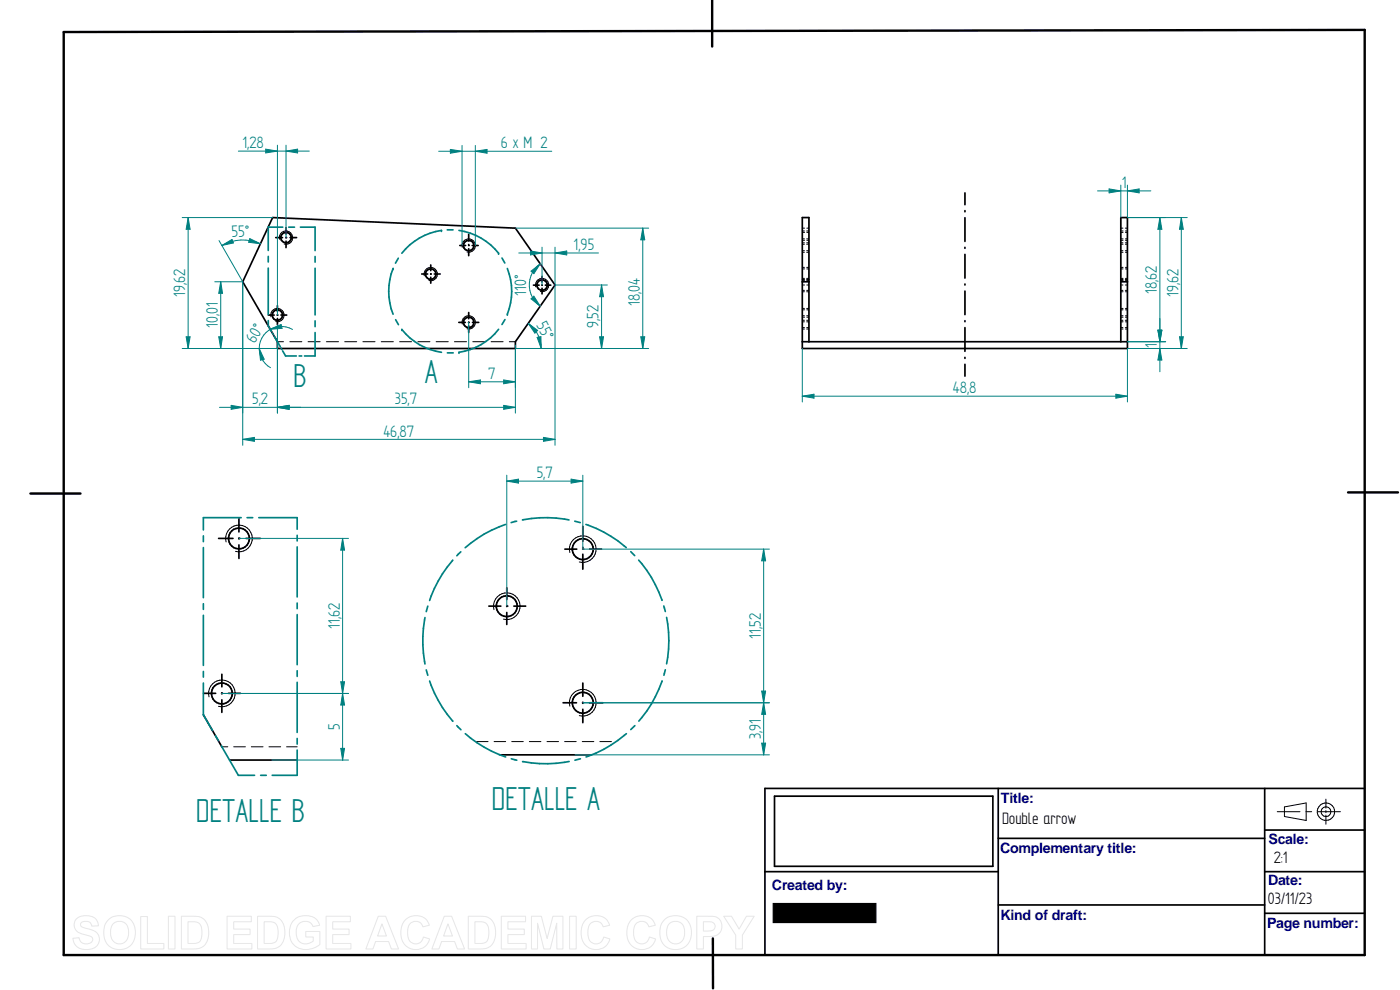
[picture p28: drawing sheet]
<svg xmlns="http://www.w3.org/2000/svg" width="420mm" height="297mm" viewBox="0 0 420 297" stroke-linecap="round" stroke-linejoin="round" font-family="sans-serif">
<defs><g id="words">
<g font-size="11.3" fill="#008080">
<text x="88" y="116">B</text>
<text x="127.5" y="114.9">A</text>
<text x="147.5" y="243.2">DETALLE A</text>
<text x="58.7" y="246.6">DETALLE B</text>
</g>
<g font-size="5.6" fill="#008080">
<text x="72.8" y="44.4">1,28</text>
<text x="150.3" y="44.5">6 x M 2</text>
<text x="336.7" y="56.4">1</text>
<text x="69.6" y="71.2" transform="rotate(-2 69.6 71.2)">55°</text>
<text x="172.2" y="75">1,95</text>
<text x="55.6" y="89.2" transform="rotate(-90 55.6 89.2)">19,62</text>
<text x="157.9" y="88.7" transform="rotate(-90 157.9 88.7)">110°</text>
<text x="347.2" y="88.2" transform="rotate(-90 347.2 88.2)">18,62</text>
<text x="353.7" y="89.2" transform="rotate(-90 353.7 89.2)">19,62</text>
<text x="192.1" y="91.8" transform="rotate(-90 192.1 91.8)">18,04</text>
<text x="65.4" y="98.3" transform="rotate(-90 65.4 98.3)">10,01</text>
<text x="160.9" y="97.5" transform="rotate(62 160.9 97.5)">55°</text>
<text x="179.7" y="98.5" transform="rotate(-90 179.7 98.5)">9,52</text>
<text x="76.5" y="103.3" transform="rotate(-60 76.5 103.3)">60°</text>
<text x="347.2" y="104.3" transform="rotate(-90 347.2 104.3)">1</text>
<text x="146.5" y="113.7">7</text>
<text x="286" y="118">48,8</text>
<text x="75.7" y="121.3">5,2</text>
<text x="118.5" y="121.3">35,7</text>
<text x="115.1" y="131">46,87</text>
<text x="161.1" y="143.5">5,7</text>
<text x="102" y="188.7" transform="rotate(-90 102 188.7)">11,62</text>
<text x="228.3" y="191.6" transform="rotate(-90 228.3 191.6)">11,52</text>
<text x="102" y="219" transform="rotate(-90 102 219)">5</text>
<text x="228.3" y="221.7" transform="rotate(-90 228.3 221.7)">3,91</text>
</g>
<g font-size="5.6">
<text x="300.7" y="247.1">Double arrow</text>
<text x="382.3" y="258.9">2:1</text>
<text x="380.5" y="271.1">03/11/23</text>
</g>
<g font-size="4.3" fill="#000080">
<text x="300.4" y="240.9">Title:</text>
<text x="300.1" y="255.9">Complementary title:</text>
<text x="380.7" y="253.3">Scale:</text>
<text x="231.7" y="267">Created by:</text>
<text x="380.6" y="265.5">Date:</text>
<text x="300.3" y="276">Kind of draft:</text>
<text x="380.3" y="278.6">Page number:</text>
</g>
</g></defs>
<path d="M19.1 9.6l390.5-.6v277.6h-390.5zM213.7 0v14M9.1 148.1h15.1M404.6 147.7h15M213.9 281.6l.1 14.9" fill="none" stroke="#000" stroke-width=".72"/>
<g fill="none" stroke="#000" stroke-width=".51">
<path d="M289.6 57.9v3.5M81.8 65.3l72.9 3.2 11.9 17-11.9 17v2.1h-71.4v-2.1l-10.5-18zM82.8 71.3h2M85.8 71.3h.2M85.8 68.3v1.9M85.8 71.2v.2M85.8 72.3v2M87.1 71.3h1.9M129.3 79.5v1.7M138 73.7h1.7M140.7 70.3v2M140.7 73.4v.1"/>
<path d="M140.7 74.6v2.1M140.7 73.7h.1M141.7 73.7h1.8M289.6 63.2v.3M289.6 65.3v7.1M289.6 74.2v.3M289.6 76.3v7.1M80.5 94.5h1.8M83.2 94.5h.2M83.3 91.7v1.8M83.3 94.4v.2M83.3 95.5v1.9"/>
<path d="M84.3 94.5h1.8M126.6 82.2h1.7M129.3 82.1v.2M129.3 83.2v1.8M129.3 82.2h.1M130.3 82.2h1.8M137.7 96.7h1.9M140.6 96.7h.2M140.7 93.8v1.8M140.7 96.6v.2M140.7 97.8v1.9M141.8 96.7h1.9"/>
<path d="M160.1 85.6h1.7M162.7 85.6h.1M162.7 82.9v1.7M162.7 85.5v.1M162.7 86.5v1.7M163.6 85.6h1.7M240.8 84.5h2M289.6 85.2v.3M289.6 87.3v7.1M289.6 96.2v.3M289.6 98.3v7.1M336.4 84.5h2"/>
<path d="M240.8 102.5h97.6M242.8 102.5v-37.2h-2v39.3h97.6v-39.3h-2v37.2M289.6 107.2v.3M289.6 109.3v3.6M232.4 238.9h65.6v21h-65.6zM299.6 236.6v50M379.5 236.6v50M409.6 236.6h-180v50M299.6 251.5h79.9M379.5 249h30.1M229.6 261.5h70M299.6 271.5h79.9"/>
<path d="M379.5 261.5h30.1M379.5 274h30.1"/>
<circle cx="85.8" cy="71.3" r="1.57"/>
<circle cx="140.6" cy="73.7" r="1.57"/>
<circle cx="83.3" cy="94.5" r="1.57"/>
<circle cx="129.3" cy="82.2" r="1.58"/>
<circle cx="140.7" cy="96.7" r="1.57"/>
<circle cx="162.7" cy="85.5" r="1.56"/>
</g>
<g fill="none" stroke="#000" stroke-width=".3">
<path d="M83.9 71.8a2 2 0 0 1 1.8-2.5 2 2 0 0 1 2.1 2.2 2 2 0 0 1-2.5 1.7M138.7 74.2a2 2 0 0 1 1.7-2.5 2 2 0 0 1 2.2 2.1 2 2 0 0 1-2.4 1.8M240.8 68.5h.7M240.8 69.7h.7M240.8 72.1h.7M240.8 72.9h.6M240.8 75.2h.6M240.8 73.3h.6M240.8 69.3h.6M240.8 75.7h.6M240.8 71.7h.6M242.1 72.9h.7"/>
<path d="M242.1 75.2h.7M242.1 73.3h.7M242.1 69.3h.7M242.1 75.7h.7M242.1 71.7h.7M242.1 68.5h.7M242.1 69.7h.7M242.1 72.1h.7M336.4 68.5h.6M336.4 69.7h.6M336.4 72.1h.6M336.4 72.9h.6"/>
<path d="M336.4 75.2h.6M336.4 73.3h.6M336.4 69.3h.6M336.4 75.7h.6M336.4 71.7h.6M337.7 68.5h.7M337.7 72.9h.7M337.7 75.2h.7M337.8 69.7h.6M337.8 72.1h.6M337.8 73.3h.6M337.8 69.3h.6"/>
<path d="M337.8 75.7h.6M337.8 71.7h.6M81.3 95.1a2 2 0 0 1 1.7-2.5 2 2 0 0 1 2.2 2.1 2 2 0 0 1-2.4 1.8M127.3 82.8a2 2 0 0 1 1.8-2.6 2 2 0 0 1 2.1 2.2 2 2 0 0 1-2.5 1.8M138.7 97.2a2 2 0 0 1 1.7-2.5 2 2 0 0 1 2.2 2.1 2 2 0 0 1-2.4 1.8M160.8 86.1a2 2 0 0 1 1.7-2.6 2 2 0 0 1 2.2 2.2 2 2 0 0 1-2.5 1.8M240.8 85.5h.7M240.8 93h.7M240.8 80.7h.7M240.8 95.2h.7M240.8 84h.7M240.8 96.1h.6"/>
<path d="M240.8 83.8h.6M240.8 98.3h.6M240.8 87.1h.6M240.8 96.6h.6M240.8 92.5h.6M240.8 84.2h.6M240.8 80.2h.6M240.8 98.7h.6M240.8 94.7h.6M240.8 87.5h.6M240.8 83.5h.6M242.1 96.1h.7"/>
<path d="M242.1 83.8h.7M242.1 98.3h.7M242.1 87.1h.7M242.1 96.6h.7M242.1 92.5h.7M242.1 84.2h.7M242.1 80.2h.7M242.1 98.7h.7M242.1 94.7h.7M242.1 87.5h.7M242.1 83.5h.7M242.1 85.5h.7"/>
<path d="M242.1 93h.7M242.1 80.7h.7M242.1 95.2h.7M242.1 84h.7M336.4 85.5h.6M336.4 93h.6M336.4 80.7h.6M336.4 95.2h.6M336.4 84h.6M336.4 96.1h.6M336.4 83.8h.6M336.4 98.3h.6"/>
<path d="M336.4 87.1h.6M336.4 96.6h.6M336.4 92.5h.6M336.4 84.2h.6M336.4 80.2h.6M336.4 98.7h.6M336.4 94.7h.6M336.4 87.5h.6M336.4 83.5h.6M337.7 85.5h.7M337.7 96.1h.7M337.7 83.8h.7"/>
<path d="M337.7 98.3h.7M337.7 87.1h.7M337.8 93h.6M337.8 80.7h.6M337.8 95.2h.6M337.8 84h.6M337.8 96.6h.6M337.8 92.5h.6M337.8 84.2h.6M337.8 80.2h.6M337.8 98.7h.6M337.8 94.7h.6"/>
<path d="M337.8 87.5h.6M337.8 83.5h.6M83.3 102.5h1.8M87 102.5h3.6M92.4 102.5h3.7M97.9 102.5h3.7M103.5 102.5h3.5M108.9 102.5h3.7M114.4 102.5h3.7M119.9 102.5h3.6M125.4 102.5h3.6M130.9 102.5h3.6"/>
<path d="M136.4 102.5h3.6M141.9 102.5h3.6M147.4 102.5h3.6M152.9 102.5h1.8M397.9 239.8v2.7M383.3 243.5h6.8M385.5 242.1l6.5-1.2v5.3l-6.5-1.2zM391.9 243.5h1.7M395.4 243.5h6.9M397.9 243.2v.6M397.9 244.6v2.7"/>
<circle cx="397.9" cy="243.5" r="2.62"/>
<circle cx="397.9" cy="243.5" r="1.47"/>
</g>
<path d="M338.4 65.3h11.4M348.1 65.3l.6 3.5h-1.2zM338.4 102.5h11.4" fill="none" stroke="#008080" stroke-width=".3"/>
<path d="M348.1 65.3l.6 3.5h-1.2z" fill="#008080"/>
<path d="M347.5 99.1h1.2l-.6 3.4z" fill="none" stroke="#008080" stroke-width=".3"/>
<path d="M347.5 99.1h1.2l-.6 3.4z" fill="#008080"/>
<path d="M348.1 65.3v37.2M347.5 99.1h1.2l-.6 3.4zM338.4 102.5h11.4M338.4 104.6h11.4" fill="none" stroke="#008080" stroke-width=".3"/>
<path d="M347.5 99.1h1.2l-.6 3.4z" fill="#008080"/>
<path d="M348.1 104.6l.6 3.4h-1.2z" fill="none" stroke="#008080" stroke-width=".3"/>
<path d="M348.1 104.6l.6 3.4h-1.2z" fill="#008080"/>
<path d="M338.4 65.3h17.9M354.5 65.3l.6 3.5h-1.1zM348.1 95.5v16M338.4 104.6h17.9" fill="none" stroke="#008080" stroke-width=".3"/>
<path d="M354.5 65.3l.6 3.5h-1.1z" fill="#008080"/>
<path d="M354 101h1.1l-.6 3.6z" fill="none" stroke="#008080" stroke-width=".3"/>
<path d="M354 101h1.1l-.6 3.6z" fill="#008080"/>
<path d="M354.5 65.3v39.3M240.8 118.9l3.5-.6v1.2zM240.8 104.6v16M338.4 104.6v16" fill="none" stroke="#008080" stroke-width=".3"/>
<path d="M240.8 118.9l3.5-.6v1.2z" fill="#008080"/>
<path d="M334.9 118.3l3.5 .6-3.5 .6z" fill="none" stroke="#008080" stroke-width=".3"/>
<path d="M334.9 118.3l3.5 .6-3.5 .6z" fill="#008080"/>
<path d="M83.3 104.6v19.4M154.7 104.6v19.4M240.8 118.9h97.6M83.3 122.2l3.5-.6v1.2z" fill="none" stroke="#008080" stroke-width=".3"/>
<path d="M83.3 122.2l3.5-.6v1.2z" fill="#008080"/>
<path d="M151.2 121.6l3.5 .6-3.5 .6z" fill="none" stroke="#008080" stroke-width=".3"/>
<path d="M151.2 121.6l3.5 .6-3.5 .6z" fill="#008080"/>
<path d="M154.7 68.5h40M192.9 68.5l.6 3.5h-1.2zM154.7 104.6h40M83.3 122.2h71.4" fill="none" stroke="#008080" stroke-width=".3"/>
<path d="M192.9 68.5l.6 3.5h-1.2z" fill="#008080"/>
<path d="M192.3 101h1.2l-.6 3.6z" fill="none" stroke="#008080" stroke-width=".3"/>
<path d="M192.3 101h1.2l-.6 3.6z" fill="#008080"/>
<path d="M54.7 65.3h27.1M192.9 68.5v36.1M54.7 104.6h28.6M55.9 101h1.2l-.6 3.6z" fill="none" stroke="#008080" stroke-width=".3"/>
<path d="M55.9 101h1.2l-.6 3.6z" fill="#008080"/>
<path d="M56.5 65.3l.6 3.5h-1.2z" fill="none" stroke="#008080" stroke-width=".3"/>
<path d="M56.5 65.3l.6 3.5h-1.2z" fill="#008080"/>
<path d="M56.5 65.3v39.3M159.4 81.4l2.7-2.2-1.9 2.9z" fill="none" stroke="#008080" stroke-width=".3"/>
<path d="M159.4 81.4l2.7-2.2-1.9 2.9z" fill="#008080"/>
<path d="M159.4 89.7l.8-.8 1.9 3z" fill="none" stroke="#008080" stroke-width=".3"/>
<path d="M159.4 89.7l.8-.8 1.9 3z" fill="#008080"/>
<path d="M162.1 79.2a7.8 7.8 0 0 0 0 12.7M166.6 85.5h15.7M154.7 104.6h27.6M179.9 101h1.2l-.6 3.6z" fill="none" stroke="#008080" stroke-width=".3"/>
<path d="M179.9 101h1.2l-.6 3.6z" fill="#008080"/>
<path d="M180.5 85.5l.6 3.5h-1.2z" fill="none" stroke="#008080" stroke-width=".3"/>
<path d="M180.5 85.5l.6 3.5h-1.2z" fill="#008080"/>
<path d="M159.2 75.3l3.5 .6-3.5 .6zM162.7 74.2v11.4M166.6 74.2v11.3M180.5 85.5v19.1" fill="none" stroke="#008080" stroke-width=".3"/>
<path d="M159.2 75.3l3.5 .6-3.5 .6z" fill="#008080"/>
<path d="M166.6 75.9l3.5-.6v1.2z" fill="none" stroke="#008080" stroke-width=".3"/>
<path d="M166.6 75.9l3.5-.6v1.2z" fill="#008080"/>
<path d="M155.7 75.9h23.9M154.7 104.6h9.5M161.2 101.2l1.1-.2 .1 3.6z" fill="none" stroke="#008080" stroke-width=".3"/>
<path d="M161.2 101.2l1.1-.2 .1 3.6z" fill="#008080"/>
<path d="M158.5 97l2.9 2.1-.9 .8z" fill="none" stroke="#008080" stroke-width=".3"/>
<path d="M158.5 97l2.9 2.1-.9 .8z" fill="#008080"/>
<path d="M81.1 98.8l3.3-1.4 .3 1.1zM158.5 97a9.4 9.4 0 0 1 3.9 7.6M76.1 104.6h7.2" fill="none" stroke="#008080" stroke-width=".3"/>
<path d="M81.1 98.8l3.3-1.4 .3 1.1z" fill="#008080"/>
<path d="M77.8 104.6l1.5 3.2-1.1 .3z" fill="none" stroke="#008080" stroke-width=".3"/>
<path d="M77.8 104.6l1.5 3.2-1.1 .3z" fill="#008080"/>
<path d="M64.5 84.5h8.3M66.2 84.5l.6 3.5h-1.2zM87.8 98.8a6.6 6.6 0 0 0-9.1 2.4 6.6 6.6 0 0 0 2.5 9.1M64.5 104.6h18.8" fill="none" stroke="#008080" stroke-width=".3"/>
<path d="M66.2 84.5l.6 3.5h-1.2z" fill="#008080"/>
<path d="M65.6 101h1.2l-.6 3.6z" fill="none" stroke="#008080" stroke-width=".3"/>
<path d="M65.6 101h1.2l-.6 3.6z" fill="#008080"/>
<path d="M66.2 84.5v20.1M72.8 84.5v39.5M83.3 97.4v26.6M83.3 122.2l3.5-.6v1.2z" fill="none" stroke="#008080" stroke-width=".3"/>
<path d="M83.3 122.2l3.5-.6v1.2z" fill="#008080"/>
<path d="M69.4 121.6l3.4 .6-3.4 .6z" fill="none" stroke="#008080" stroke-width=".3"/>
<path d="M69.4 121.6l3.4 .6-3.4 .6z" fill="#008080"/>
<path d="M79.7 44.7l3.6 .6-3.6 .6zM83.3 43.6v50.9M85.8 43.6v27.7M65.9 122.2h24.3" fill="none" stroke="#008080" stroke-width=".3"/>
<path d="M79.7 44.7l3.6 .6-3.6 .6z" fill="#008080"/>
<path d="M85.8 45.3l3.5-.6v1.2z" fill="none" stroke="#008080" stroke-width=".3"/>
<path d="M85.8 45.3l3.5-.6v1.2z" fill="#008080"/>
<path d="M71.5 45.3h21.3M140.7 96.7v19.6M140.7 114.6l3.5-.6v1.1zM154.7 103.5v12.8" fill="none" stroke="#008080" stroke-width=".3"/>
<path d="M140.7 114.6l3.5-.6v1.1z" fill="#008080"/>
<path d="M151.2 114l3.5 .6-3.5 .5z" fill="none" stroke="#008080" stroke-width=".3"/>
<path d="M151.2 114l3.5 .6-3.5 .5z" fill="#008080"/>
<path d="M72.8 84.5v49.1M166.6 85.5v48.1M140.7 114.6h14M163.1 131.2l3.5 .6-3.5 .6z" fill="none" stroke="#008080" stroke-width=".3"/>
<path d="M163.1 131.2l3.5 .6-3.5 .6z" fill="#008080"/>
<path d="M72.8 131.8l3.6-.6v1.2z" fill="none" stroke="#008080" stroke-width=".3"/>
<path d="M72.8 131.8l3.6-.6v1.2z" fill="#008080"/>
<path d="M332.9 56.7l3.5 .6-3.5 .6zM336.4 55.5v9.8M338.4 55.5v9.8M72.8 131.8h93.8" fill="none" stroke="#008080" stroke-width=".3"/>
<path d="M332.9 56.7l3.5 .6-3.5 .6z" fill="#008080"/>
<path d="M338.4 57.3l3.5-.6v1.2z" fill="none" stroke="#008080" stroke-width=".3"/>
<path d="M338.4 57.3l3.5-.6v1.2z" fill="#008080"/>
<path d="M329.4 57.3h16" fill="none" stroke="#008080" stroke-width=".3"/>
<path d="M153.6 87.4a19.2 19.2 0 0 1-1.3 6.9" fill="none" stroke="#008080" stroke-width=".51"/>
<circle cx="152.3" cy="94.3" r=".25" fill="#008080"/>
<path d="M149.6 98.8a18.4 18.4 0 0 1-11.9 6.9M151.5 95.9l-.8 1.5" fill="none" stroke="#008080" stroke-width=".51"/>
<circle cx="137.7" cy="105.7" r=".25" fill="#008080"/>
<path d="M120.6 98.8a18.5 18.5 0 0 0 11.9 6.9M134.3 105.9h1.7" fill="none" stroke="#008080" stroke-width=".51"/>
<circle cx="120.6" cy="98.8" r=".25" fill="#008080"/>
<path d="M118 80.6a18.6 18.6 0 0 0 0 13.7M118.7 95.9l.9 1.5" fill="none" stroke="#008080" stroke-width=".51"/>
<circle cx="118" cy="80.6" r=".25" fill="#008080"/>
<path d="M119.5 77.5l-.8 1.5M132.5 69.1a18.5 18.5 0 0 0-11.9 6.9" fill="none" stroke="#008080" stroke-width=".51"/>
<circle cx="132.5" cy="69.1" r=".25" fill="#008080"/>
<path d="M134.2 69h1.8M137.7 69.1a18.5 18.5 0 0 1 11.9 6.9" fill="none" stroke="#008080" stroke-width=".51"/>
<circle cx="149.6" cy="76" r=".25" fill="#008080"/>
<g fill="none" stroke="#008080" stroke-width=".51">
<path d="M150.7 77.4l.8 1.5M152.3 80.6a18.8 18.8 0 0 1 1.3 6.8M151.7 157.4a35.2 35.2 0 0 0-12.1 6.9M155.1 156.4l-1.7 .4M170.8 156a36.1 36.1 0 0 0-14 0M172.5 156.4l1.6 .4M175.8 157.4a35.6 35.6 0 0 1 12.1 6.9M135.9 168.1l-.1 .1a36.1 36.1 0 0 0-6.9 12M138.3 165.6l-1.2 1.2M189.3 165.5l1.2 1.2M191.7 168.1a35.3 35.3 0 0 1 7 12M127.5 185.3l-.1 .7a37.3 37.3 0 0 0 .1 13.2"/>
<path d="M128.4 181.9l-.5 1.6M199.2 181.8l.5 1.7M200.1 185.3a36.1 36.1 0 0 1 0 13.9M127.9 201l.5 1.6M128.9 204.3a36.2 36.2 0 0 0 7 12.1M137.1 217.7l1.2 1.2M190.5 217.7l-1.2 1.2M198.7 204.3v.2a35.4 35.4 0 0 1-7 11.9M199.7 201l-.4 1.6M139.6 220.1a36 36 0 0 0 12.2 7M153.4 227.7l1.7 .4M170.8 228.5a37.1 37.1 0 0 1-14 0"/>
<path d="M174.2 227.7l-1.7 .4M188 220.1l-.6 .5a35.2 35.2 0 0 1-11.5 6.5"/>
</g>
<g fill="none" stroke="#000" stroke-width=".51">
<path d="M174.9 157.9v4.5M152.1 176.4v3.5M169.5 164.8h3.6M174.9 164.8h.3M174.9 164.2v.3M174.9 166.3v4.5M177 164.8h3.5M146.7 181.9h3.6M152.1 181.9h.3M152.1 181.7v.3M152.1 183.8v3.6M154.2 181.9h3.6"/>
<path d="M169 210.9h4M174.8 210.9h.3M174.9 204.9v4M174.9 210.7v.3M174.9 212.8v4M176.9 210.9h4M150 226.5h27.5"/>
<circle cx="174.9" cy="164.8" r="3.1"/>
<circle cx="152.1" cy="181.9" r="3.1"/>
<circle cx="174.9" cy="210.9" r="3.1"/>
</g>
<path d="M171 165.8a4 4 0 0 1 3.5-5 4 4 0 0 1 4.4 4.3 4 4 0 0 1-5 3.5M148.2 182.9a4 4 0 0 1 3.6-5 4 4 0 0 1 4.3 4.3 4 4 0 0 1-5 3.6M171 211.9a4 4 0 0 1 3.5-5 4 4 0 0 1 4.4 4.3 4 4 0 0 1-5 3.5M143 222.5h3.5M148.3 222.5h3.5M153.6 222.5h3.4M158.9 222.5h3.4M164.2 222.5h3.4M169.4 222.5h3.5M174.7 222.5h3.5M180 222.5h3.5" fill="none" stroke="#000" stroke-width=".3"/>
<path d="M174.9 164.8h56M174.9 210.9h56M228.6 207.3h1.2l-.6 3.6z" fill="none" stroke="#008080" stroke-width=".3"/>
<path d="M228.6 207.3h1.2l-.6 3.6z" fill="#008080"/>
<path d="M229.2 164.8l.6 3.5h-1.2z" fill="none" stroke="#008080" stroke-width=".3"/>
<path d="M229.2 164.8l.6 3.5h-1.2z" fill="#008080"/>
<path d="M152.1 142.6v39.3M152.1 144.4l3.5-.6v1.1zM174.9 142.6v22.2M229.2 164.8v46.1" fill="none" stroke="#008080" stroke-width=".3"/>
<path d="M152.1 144.4l3.5-.6v1.1z" fill="#008080"/>
<path d="M171.4 143.8l3.5 .6-3.5 .5z" fill="none" stroke="#008080" stroke-width=".3"/>
<path d="M171.4 143.8l3.5 .6-3.5 .5z" fill="#008080"/>
<path d="M138.7 43.6v30.1M142.7 43.6v30.1M142.7 45.4l3.5-.6v1.2zM152.1 144.4h22.8" fill="none" stroke="#008080" stroke-width=".3"/>
<path d="M142.7 45.4l3.5-.6v1.2z" fill="#008080"/>
<path d="M135.2 44.8l3.5 .6-3.5 .6z" fill="none" stroke="#008080" stroke-width=".3"/>
<path d="M135.2 44.8l3.5 .6-3.5 .6z" fill="#008080"/>
<path d="M131.6 45.4h34M174.9 210.9h56M172.5 226.5h58.4M228.6 223h1.2l-.6 3.5z" fill="none" stroke="#008080" stroke-width=".3"/>
<path d="M228.6 223h1.2l-.6 3.5z" fill="#008080"/>
<path d="M229.2 210.9l.6 3.4h-1.2z" fill="none" stroke="#008080" stroke-width=".3"/>
<path d="M229.2 210.9l.6 3.4h-1.2z" fill="#008080"/>
<path d="M65.7 72.2l7.1 12.3M75 71.6l3.2 1.6-3.6-.5zM229.2 210.9v15.6" fill="none" stroke="#008080" stroke-width=".3"/>
<g fill="none" stroke="#008080" stroke-width=".51">
<path d="M80.5 76.9v1.7M84.9 68.2h-4.4v6.9M86.6 68.2h1.8M90.2 68.2h4.4v7M94.6 77v1.7M80.5 96.2v1.5l1 1.7M80.5 80.4v14M81.7 99.9l.3 .4M94.6 99.8v7h-3.2M94.6 80.5v14M94.6 96.3v1.7M82.2 100.8l1.9 3.3"/>
<path d="M84.4 104.5l.2 .4M84.8 105.3l.9 1.5h3.2M89.8 106.8h.7M72.4 155.3h-11.4v3.7M74.2 155.3h1.7M77.7 155.3h11.5v3.5M61 160.8v1.7M61 164.3v15M89.2 160.6v1.7M89.2 164.1v15M61 181.1v1.7M61 184.6v15"/>
<path d="M89.2 180.9v1.7M89.2 184.4v15M61 204.9v9.6l2.8 4.7M61 201.5v1.7M89.2 201.3v1.6M89.2 204.7v15.1M64.7 220.8l.9 1.5M66.5 223.8l5 8.8h4.9M78.2 232.6h1.7M89.2 225v7.6h-7.5M89.2 221.6v1.7"/>
</g>
<g fill="none" stroke="#000" stroke-width=".51">
<path d="M71.7 155.6v4M65.6 161.5h4.3M71.7 161.4v.3M71.7 163.5v4.1M71.7 161.5h.3M73.8 161.5h4.3M61 214.5l5.6 9.6M61.1 208h3.6M66.5 208h.3M66.6 202.3v3.8M66.6 207.9v.3M66.6 210v3.7"/>
<path d="M68.6 208h3.6M68.9 228h20.3"/>
<circle cx="71.7" cy="161.6" r="3.1"/>
<circle cx="66.6" cy="208.1" r="3.1"/>
</g>
<path d="M67.8 162.6a4 4 0 0 1 3.6-5 4 4 0 0 1 4.3 4.3 4 4 0 0 1-5 3.5M62.7 209.1a4 4 0 0 1 3.5-5 4 4 0 0 1 4.4 4.3 4 4 0 0 1-5 3.5M66.6 224.1h1.8M70.1 224.1h3.5M75.4 224.1h3.5M80.7 224.1h3.5M86 224.1h3.2" fill="none" stroke="#000" stroke-width=".3"/>
<path d="M75 71.6l3.2 1.6-3.6-.5z" fill="#008080"/>
<path d="M66.6 73.7l3-1.9 .5 1.1z" fill="none" stroke="#008080" stroke-width=".3"/>
<path d="M66.6 73.7l3-1.9 .5 1.1z" fill="#008080"/>
<path d="M78.2 73.2a12.7 12.7 0 0 0-11.6 .5M71.7 161.5h32.9M66.6 208.1h38M102.3 204.6h1.1l-.6 3.5z" fill="none" stroke="#008080" stroke-width=".3"/>
<path d="M102.3 204.6h1.1l-.6 3.5z" fill="#008080"/>
<path d="M102.8 161.5l.6 3.6h-1.1z" fill="none" stroke="#008080" stroke-width=".3"/>
<path d="M102.8 161.5l.6 3.6h-1.1z" fill="#008080"/>
<path d="M102.8 161.5v46.6M66.6 208.1h38M81.6 228h23M102.3 224.5h1.1l-.6 3.5z" fill="none" stroke="#008080" stroke-width=".3"/>
<path d="M102.3 224.5h1.1l-.6 3.5z" fill="#008080"/>
<path d="M102.8 208.1l.6 3.4h-1.1z" fill="none" stroke="#008080" stroke-width=".3"/>
<path d="M102.8 208.1l.6 3.4h-1.1z" fill="#008080"/>
<path d="M102.8 208.1v19.9" fill="none" stroke="#008080" stroke-width=".3"/>
<g fill="none" stroke="#e6e6e6" stroke-width=".3">
<path d="M22.9 275.8a4.7 4.7 0 0 1 6 .1l.4 .9 .2 1-2 .1a1.82 1.82 0 0 0-1.5-1.5 1.82 1.82 0 0 0-1.8 1v.2a3 3 0 0 0 2.6 1.2 3 3 0 0 1 2.8 1.9 3 3 0 0 1-.8 3.4 4.9 4.9 0 0 1-6.3-.7l-.6-1.9 1.8-.2a2.14 2.14 0 0 0 1.9 1.9 2.14 2.14 0 0 0 2.2-1.3 1.42 1.42 0 0 0-1.4-1.2 5.4 5.4 0 0 1-3.8-1.9 2.71 2.71 0 0 1 .3-3zM32.8 275.7a4.9 4.9 0 0 1 5.8-.2 4.9 4.9 0 0 1 1.9 5.6 4.8 4.8 0 0 1-5.9 3.7 4.8 4.8 0 0 1-3.4-6.1 4.4 4.4 0 0 1 1.6-3zM33.9 277.2a2.78 2.78 0 0 1 3.3-.5 2.78 2.78 0 0 1 1.4 3.1 2.78 2.78 0 0 1-2.7 3.4 2.78 2.78 0 0 1-2.7-3.4l.2-1.7zM42.2 275h2v8.1h5v1.6h-7zM50.5 274.9h2v9.8h-2zM54.4 274.9h3.6a4.1 4.1 0 0 1 4.6 4.5 4.3 4.3 0 0 1-4.1 5.3h-4.1zM56.4 276.6a4.6 4.6 0 0 1 3.4 .5 5.4 5.4 0 0 1 .1 5.5l-1 .4-2.5 .1zM68.1 274.9h7.3v1.7h-5.3v2.2h4.9v1.6h-4.9v2.7h5.5v1.6h-7.5zM77.3 274.9h3.6a4.1 4.1 0 0 1 4.6 4.5 4.3 4.3 0 0 1-4.1 5.3h-4.1zM79.3 276.6a4.6 4.6 0 0 1 3.4 .5 5.4 5.4 0 0 1 .1 5.5l-1.1 .4-2.4 .1zM88.1 276.2a5.2 5.2 0 0 1 7.2 0l.6 1.4-2 .4a2.67 2.67 0 0 0-3.3-1.4 2.67 2.67 0 0 0-1.7 3.1 3 3 0 0 0 1.6 3.2 3 3 0 0 0 3.5-.5v-1.3h-2.2v-1.6h4.2v3.9a5.7 5.7 0 0 1-8.6-1 6 6 0 0 1 .7-6.2zM97.9 274.9h7.2v1.7h-5.2v2.2h4.9v1.6h-4.9v2.7h5.4v1.6h-7.4z"/>
<path d="M113.5 274.9h2.2l3.9 9.8h-2.1l-.9-2.2h-3.9l-.8 2.2h-2.1zM114.6 277.2l1.4 3.6h-2.7zM121.6 276.1a4.3 4.3 0 0 1 7.3 1.5l-2 .5a2.33 2.33 0 0 0-2.7-1.6 2.33 2.33 0 0 0-1.8 2.6 3.3 3.3 0 0 0 1.6 4 2.3 2.3 0 0 0 3.1-2l1.8 .6a4.4 4.4 0 0 1-5.1 3.1 4.4 4.4 0 0 1-3.5-4.9l.2-1.9zM133.3 274.9h2.2l3.9 9.8h-2.1l-.9-2.2h-3.9l-.8 2.2h-2.1zM134.4 277.2l1.4 3.6h-2.7zM140.5 274.9h3.6a4.1 4.1 0 0 1 4.6 4.5 4.3 4.3 0 0 1-4 5.3h-4.2zM142.5 276.6a4.6 4.6 0 0 1 3.5 .5 5.4 5.4 0 0 1 0 5.5l-1 .4-2.5 .1zM150.4 274.9h7.3v1.7h-5.3v2.2h4.9v1.6h-4.9v2.7h5.5v1.6h-7.5zM159.5 274.9h3l1.7 6.7 1.7-6.7h3v9.8h-1.8v-7.7l-2 7.7h-1.9l-1.9-7.7v7.7h-1.8zM170.9 274.9h2v9.8h-2zM175.7 276.1a4.3 4.3 0 0 1 7.3 1.5l-2 .5a2.33 2.33 0 0 0-2.7-1.6 2.33 2.33 0 0 0-1.8 2.6 3.3 3.3 0 0 0 1.6 4 2.3 2.3 0 0 0 3.1-2l1.8 .6a4.4 4.4 0 0 1-5.1 3.1 4.4 4.4 0 0 1-3.5-4.9l.2-1.9zM189.4 276.1a4.3 4.3 0 0 1 7.3 1.5l-2 .5a2.33 2.33 0 0 0-2.7-1.6 2.33 2.33 0 0 0-1.8 2.6 3.3 3.3 0 0 0 1.6 4 2.3 2.3 0 0 0 3.1-2l1.9 .6a4.4 4.4 0 0 1-5.2 3.1 4.4 4.4 0 0 1-3.5-4.9l.3-1.9z"/>
<path d="M199.7 275.7a4.9 4.9 0 0 1 5.8-.2 4.9 4.9 0 0 1 1.9 5.6 4.8 4.8 0 0 1-5.9 3.7 4.8 4.8 0 0 1-3.4-6.1 4.4 4.4 0 0 1 1.6-3zM200.8 277.2a2.78 2.78 0 0 1 3.3-.5 2.78 2.78 0 0 1 1.4 3.1 2.78 2.78 0 0 1-2.7 3.4 2.78 2.78 0 0 1-2.7-3.4l.2-1.7zM209.1 274.9h3.2a4 4 0 0 1 3.8 1.1 3.1 3.1 0 0 1 .1 3.6 3.1 3.1 0 0 1-3.3 1.4h-1.8v3.7h-2zM211.1 276.6a3.8 3.8 0 0 1 3.2 .5 1.45 1.45 0 0 1 0 1.7 1.45 1.45 0 0 1-1.6 .5l-1.6 .1zM217.2 274.9h2.3l2.3 3.9 2.2-3.9h2.3l-3.5 5.7v4.1h-2v-4.1z"/>
</g>
<path d="M232.1 271.1h30.8v5.7h-30.8z" fill="#000" stroke="#000" stroke-width=".35"/>
<use href="#words"/>
</svg>
